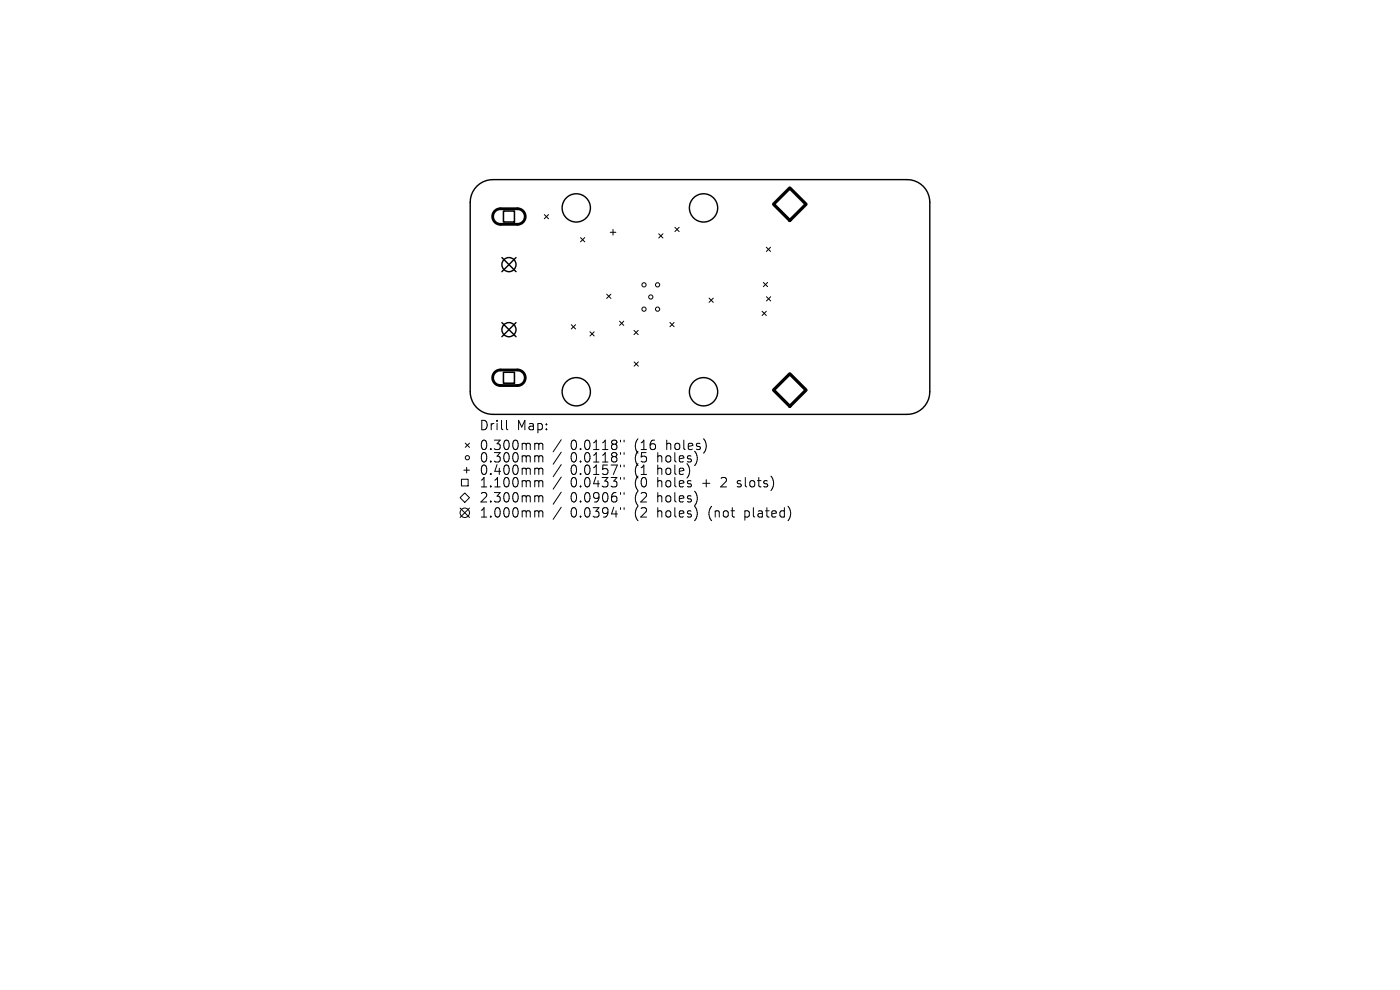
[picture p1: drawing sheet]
<svg xmlns="http://www.w3.org/2000/svg" width="297mm" height="210mm" viewBox="0 0 297 210" stroke-linecap="round" stroke-linejoin="round" font-family="sans-serif">
<defs><g id="words">
<g font-size="2.8">
<text x="101.6" y="91.6">Drill</text>
<text x="101.6" y="95.8">0.300mm</text>
<text x="109.6" y="91.6">Map:</text>
<text x="121" y="95.8">0.0118&quot;</text>
<text x="134.8" y="95.8">(16</text>
<text x="141.6" y="95.8">holes)</text>
<text x="101.6" y="98.4">0.300mm</text>
<text x="101.6" y="101">0.400mm</text>
<text x="121" y="98.4">0.0118&quot;</text>
<text x="121" y="101">0.0157&quot;</text>
<text x="134.8" y="98.4">(5</text>
<text x="134.8" y="101">(1</text>
<text x="139.7" y="98.4">holes)</text>
<text x="139.7" y="101">hole)</text>
<text x="101.6" y="103.7">1.100mm</text>
<text x="101.6" y="106.9">2.300mm</text>
<text x="121" y="103.7">0.0433&quot;</text>
<text x="121" y="106.9">0.0906&quot;</text>
<text x="134.8" y="103.7">(0</text>
<text x="134.8" y="106.9">(2</text>
<text x="139.7" y="103.7">holes</text>
<text x="139.7" y="106.9">holes)</text>
<text x="149.5" y="103.7">+</text>
<text x="153.7" y="103.7">2</text>
<text x="157.3" y="103.7">slots)</text>
<text x="101.6" y="110.1">1.000mm</text>
<text x="121" y="110.1">0.0394&quot;</text>
<text x="134.8" y="110.1">(2</text>
<text x="139.7" y="110.1">holes)</text>
<text x="150.8" y="110.1">(not</text>
<text x="158.6" y="110.1">plated)</text>
</g>
</g></defs>
<g fill="none" stroke="#000" stroke-width=".3">
<path d="M101.2 39.4a4.8 4.8 0 0 1 3.4-1.3h87.9a4.8 4.8 0 0 1 4.8 4.8v40.2a4.8 4.8 0 0 1-4.8 4.8h-87.9a4.8 4.8 0 0 1-4.8-4.8v-40.2a4.8 4.8 0 0 1 1.4-3.5zM106.5 54.6l3 3M109.5 54.6l-3 3M106.5 68.4l3 3M109.5 68.4l-3 3"/>
<circle cx="108" cy="56.1" r="1.5"/>
<circle cx="122.3" cy="44.1" r="3"/>
<circle cx="149.3" cy="44.1" r="3"/>
<circle cx="108" cy="69.9" r="1.5"/>
<circle cx="122.3" cy="83.1" r="3"/>
<circle cx="149.3" cy="83.1" r="3"/>
</g>
<g fill="none" stroke="#000" stroke-width=".21">
<path d="M115.5 45.5l.9 .9M116.4 45.5l-.9 .9M123.2 50.4l.9 .9M124.1 50.4l-.9 .9M129.5 49.3h1.2M130.1 48.7v1.2M139.7 49.6l.9 .9M140.6 49.6l-.9 .9M143.2 48.2l.9 .9M144.1 48.2l-.9 .9M161.9 59.9l.9 .9M162.6 52.4l.9 .9"/>
<path d="M162.8 59.9l-.9 .9M163.5 52.4l-.9 .9M121.2 68.9l.9 .9M122.1 68.9l-.9 .9M125.2 70.4l.9 .9M126.1 70.4l-.9 .9M128.7 62.4l.9 .9M129.6 62.4l-.9 .9M131.4 68.1l.9 .9M132.3 68.1l-.9 .9M134.5 70.1l.9 .9M134.5 76.8l.9 .9"/>
<path d="M135.4 70.1l-.9 .9M135.4 76.8l-.9 .9M142.1 68.4l.9 .9M143 68.4l-.9 .9M150.4 63.2l.9 .9M151.3 63.2l-.9 .9M161.7 66l.9 .9M162.6 66l-.9 .9M162.6 62.9l.9 .9M163.5 62.9l-.9 .9M98.4 99.7h1.2M98.7 94l.9 .9"/>
<path d="M99 99.1v1.2M99.6 94l-.9 .9M107.4 89.2v1.7l.3 .3M113.7 94l.5 .1 .1 .2M113.7 96.7h.3l.3 .3M113.7 99.3l.5 .1 .1 .2M114.3 94.3l.3-.3 .5 .1 .1 1.3M114.3 94.3v1.1M114.3 97v1M114.3 99.6v1M114.3 97l.3-.3 .5 .1 .1 1.2M114.3 99.6l.3-.3 .5 .1 .1 1.2"/>
<path d="M119.1 93.3l-1.7 2.5M119.1 95.9l-1.7 2.6M119.1 98.6l-1.7 2.5M131.6 93.4v.3M131.6 96v.4M131.6 98.6v.4M132.4 93.4v.3M132.4 96v.4M132.4 98.6v.4M97.6 105.6l1-1 1 1-1 1zM97.6 107.8l2 2M97.9 101.7h1.4v1.4h-1.4z"/>
<path d="M99.6 107.8l-2 2M113.7 102h.3l.3 .2M113.7 105.2h.3l.3 .2M113.7 108.4h.5l.1 .2M114.3 102.2v1.1M114.3 105.4v1.1M114.3 108.6v1.1M114.3 102.2l.3-.2h.5l.1 1.3M114.3 105.4l.3-.2h.5l.1 1.3M114.3 108.6l.3-.2h.5l.1 1.3M119.1 101.2l-1.7 2.6M119.1 104.4l-1.7 2.6"/>
<path d="M119.1 107.6l-1.7 2.6M131.6 101.3v.4M131.6 104.5v.4M131.6 107.7v.4M132.4 101.3v.4M132.4 104.5v.4M132.4 107.7v.4M156.4 103.2l.2 .1M156.5 102v.5"/>
<circle cx="136.6" cy="60.4" r=".45"/>
<circle cx="136.6" cy="65.6" r=".45"/>
<circle cx="138.1" cy="63" r=".45"/>
<circle cx="139.5" cy="60.4" r=".45"/>
<circle cx="139.5" cy="65.6" r=".45"/>
<circle cx="99.2" cy="97.1" r=".45"/>
<circle cx="98.6" cy="108.8" r="1"/>
</g>
<path d="M106.8 44.8h2.3v2.3h-2.3zM106.8 79h2.3v2.3h-2.3z" fill="none" stroke="#000" stroke-width=".33"/>
<path d="M105 44.8l1-.5h3.8a1.65 1.65 0 0 1 1.6 1.6 1.65 1.65 0 0 1-1.6 1.7h-3.6a1.65 1.65 0 0 1-1.6-1 1.65 1.65 0 0 1 .4-1.8zM105 79l1-.5h3.8a1.65 1.65 0 0 1 1.6 1.6 1.65 1.65 0 0 1-1.6 1.7h-3.6a1.65 1.65 0 0 1-1.6-1 1.65 1.65 0 0 1 .4-1.8z" fill="none" stroke="#000" stroke-width=".6"/>
<path d="M164.1 43.3l3.5-3.4 3.4 3.4-3.4 3.5zM164.1 82.7l3.5-3.4 3.4 3.4-3.4 3.5z" fill="none" stroke="#000" stroke-width=".69"/>
<use href="#words"/>
</svg>
